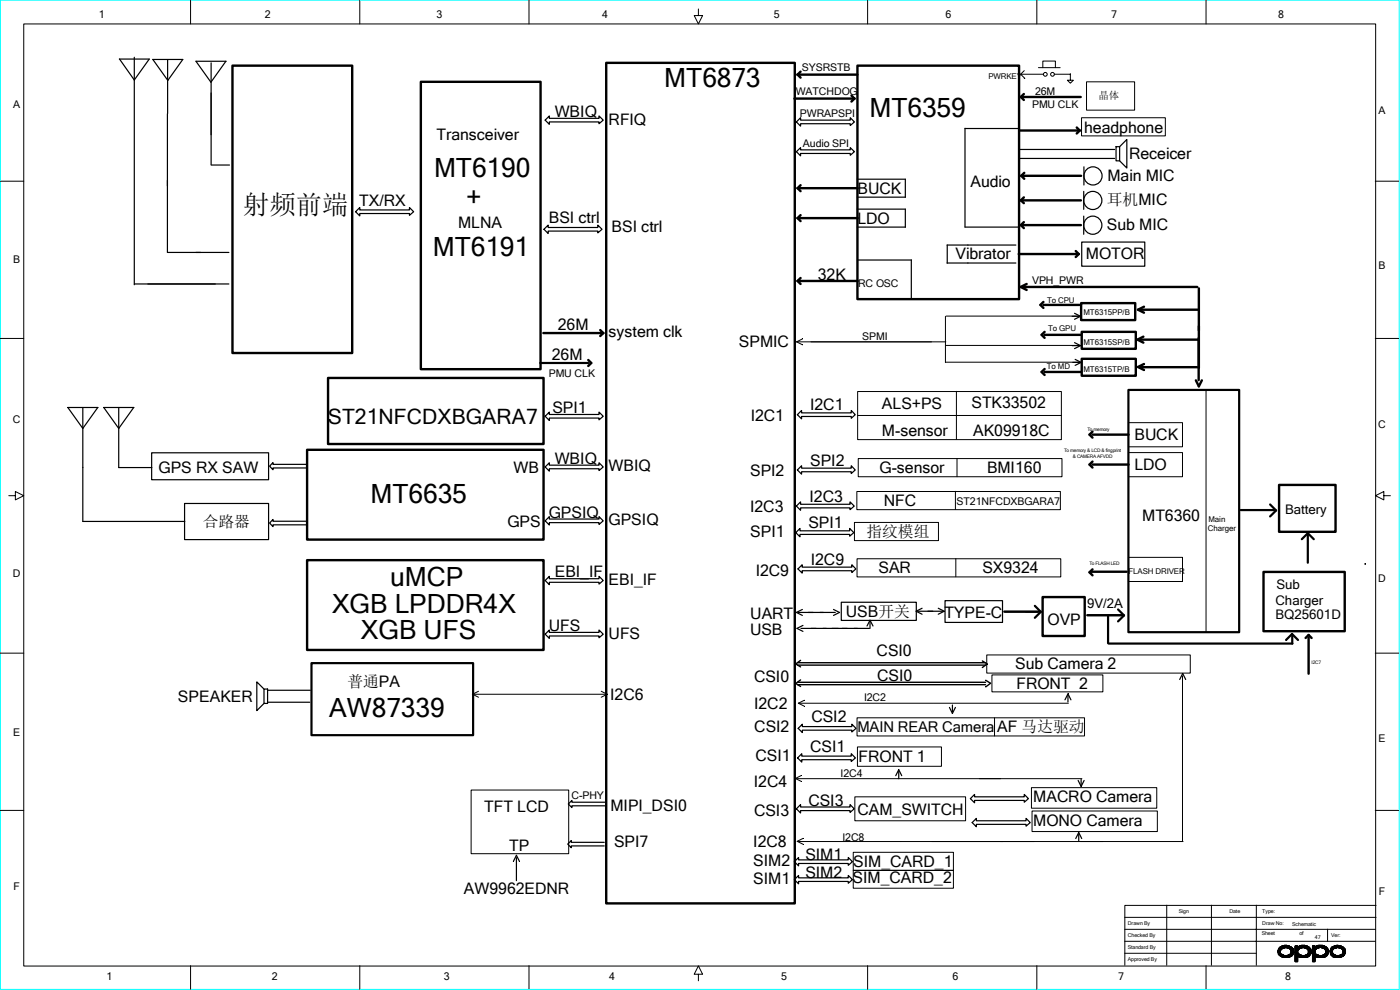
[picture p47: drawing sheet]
<svg xmlns="http://www.w3.org/2000/svg" width="297mm" height="210mm" viewBox="0 0 297 210" stroke-linecap="round" stroke-linejoin="round" font-family="sans-serif">
<defs><g id="words">
<g font-size="5.6">
<text x="140.9" y="18.5">MT6873</text>
<text x="184.4" y="24.8">MT6359</text>
<text x="92.1" y="37.5">MT6190</text>
<text x="51.6" y="45.4">射频前端</text>
<text x="98.9" y="43.7">+</text>
<text x="91.8" y="54.2">MT6191</text>
<text x="78.6" y="106.6">MT6635</text>
<text x="82.8" y="124.3">uMCP</text>
<text x="70.4" y="130">XGB LPDDR4X</text>
<text x="76.6" y="135.5">XGB UFS</text>
<text x="69.9" y="152.2">AW87339</text>
</g>
<text font-size="4.5" x="69.6" y="90">ST21NFCDXBGARA7</text>
<g font-size="3.4">
<text x="92.6" y="29.7">Transceiver</text>
<text x="117.7" y="24.9">WBIQ</text>
<text x="129.1" y="26.4">RFIQ</text>
<text x="230" y="28.2">headphone</text>
<text x="239.5" y="33.8">Receicer</text>
<text x="181.9" y="41.1">BUCK</text>
<text x="205.9" y="39.8">Audio</text>
<text x="235" y="38.5">Main MIC</text>
<text x="76.2" y="43.7">TX/RX</text>
<text x="116.4" y="47.4">BSI ctrl</text>
<text x="181.9" y="47.5">LDO</text>
<text x="97.2" y="48.4">MLNA</text>
<text x="129.8" y="49.3">BSI ctrl</text>
<text x="234.8" y="48.9">Sub MIC</text>
<text x="173.5" y="59.4">32K</text>
<text x="202.7" y="54.9">Vibrator</text>
<text x="230.4" y="54.9">MOTOR</text>
<text x="118.3" y="69.9">26M</text>
<text x="129.1" y="71.5">system clk</text>
<text x="117.1" y="76.3">26M</text>
<text x="156.8" y="73.6">SPMIC</text>
<text x="117.2" y="87.7">SPI1</text>
<text x="159.3" y="89.2">I2C1</text>
<text x="171.9" y="87.1">I2C1</text>
<text x="187.1" y="86.8">ALS+PS</text>
<text x="206.1" y="86.4">STK33502</text>
<text x="187.1" y="92.5">M-sensor</text>
<text x="206.5" y="92.5">AK09918C</text>
<text x="240.7" y="93.4">BUCK</text>
<text x="33.7" y="100.2">GPS RX SAW</text>
<text x="108.9" y="100.4">WB</text>
<text x="117.7" y="98.5">WBIQ</text>
<text x="129.1" y="100">WBIQ</text>
<text x="159.1" y="101">SPI2</text>
<text x="171.9" y="98.8">SPI2</text>
<text x="186.6" y="100.4">G-sensor</text>
<text x="209.4" y="100.4">BMI160</text>
<text x="240.7" y="99.7">LDO</text>
<text x="171.7" y="106.6">I2C3</text>
<text x="187.5" y="107.4">NFC</text>
<text x="107.7" y="111.8">GPS</text>
<text x="116.4" y="109.9">GPSIQ</text>
<text x="129.1" y="111.4">GPSIQ</text>
<text x="159.1" y="108.6">I2C3</text>
<text x="159.2" y="114">SPI1</text>
<text x="171.5" y="112.1">SPI1</text>
<text x="242.3" y="110.5">MT6360</text>
<text x="172" y="119.8">I2C9</text>
<text x="117.7" y="122.5">EBI_IF</text>
<text x="129.1" y="124.1">EBI_IF</text>
<text x="160.3" y="122.1">I2C9</text>
<text x="186.4" y="121.6">SAR</text>
<text x="208.4" y="121.6">SX9324</text>
<text x="159.2" y="131.4">UART</text>
<text x="179.5" y="131">USB开关</text>
<text x="200.4" y="131.1">TYPE-C</text>
<text x="116.4" y="133.9">UFS</text>
<text x="129.1" y="135.6">UFS</text>
<text x="159.1" y="134.8">USB</text>
<text x="222.3" y="132.6">OVP</text>
<text x="186" y="139.2">CSI0</text>
<text x="215.4" y="142">Sub Camera 2</text>
<text x="37.8" y="148.8">SPEAKER</text>
<text x="129.5" y="148.5">I2C6</text>
<text x="160" y="144.7">CSI0</text>
<text x="186.1" y="144.4">CSI0</text>
<text x="215.6" y="146.1">FRONT 2</text>
<text x="160" y="150.4">I2C2</text>
<text x="160" y="155.2">CSI2</text>
<text x="172.1" y="153.2">CSI2</text>
<text x="211.6" y="155.3">AF 马达驱动</text>
<text x="160.3" y="161.4">CSI1</text>
<text x="171.9" y="159.5">CSI1</text>
<text x="182.2" y="161.5">FRONT 1</text>
<text x="159.9" y="166.9">I2C4</text>
<text x="102.7" y="172.2">TFT LCD</text>
<text x="129.5" y="172.1">MIPI_DSI0</text>
<text x="160" y="173.1">CSI3</text>
<text x="171.5" y="170.9">CSI3</text>
<text x="181.9" y="173">CAM_SWITCH</text>
<text x="219.2" y="170.2">MACRO Camera</text>
<text x="130.3" y="179.7">SPI7</text>
<text x="159.8" y="179.6">I2C8</text>
<text x="219.2" y="175.3">MONO Camera</text>
<text x="108" y="180.5">TP</text>
<text x="159.8" y="183.8">SIM2</text>
<text x="170.9" y="182.4">SIM1</text>
<text x="181" y="183.9">SIM_CARD_1</text>
<text x="98.4" y="189.7">AW9962EDNR</text>
<text x="159.8" y="187.5">SIM1</text>
<text x="170.9" y="186.2">SIM2</text>
<text x="180.9" y="187.4">SIM_CARD_2</text>
</g>
<g font-size="3.3">
<text x="234.8" y="43.6">耳机MIC</text>
<text x="43" y="111.8">合路器</text>
<text x="183.8" y="114">指纹模组</text>
<text x="73.7" y="145.8">普通PA</text>
</g>
<text font-size="3.1" x="181.9" y="155.2">MAIN REAR Camera</text>
<g font-size="2.8">
<text x="272.6" y="109">Battery</text>
<text x="270.8" y="125">Sub</text>
<text x="230.6" y="129.1">9V/2A</text>
<text x="270.6" y="128.3">Charger</text>
<text x="270.6" y="131.2">BQ25601D</text>
</g>
<g font-size="2.2">
<text x="21" y="3.9">1</text>
<text x="56.2" y="3.9">2</text>
<text x="92.6" y="3.9">3</text>
<text x="127.7" y="3.9">4</text>
<text x="164.2" y="3.9">5</text>
<text x="200.6" y="3.9">6</text>
<text x="235.8" y="3.9">7</text>
<text x="271.1" y="3.9">8</text>
<text x="170.1" y="15">SYSRSTB</text>
<text x="2.8" y="22.9">A</text>
<text x="168.8" y="20.1">WATCHDOG</text>
<text x="218.9" y="22.9">PMU CLK</text>
<text x="219.6" y="20.1">26M</text>
<text x="233" y="21.1">晶体</text>
<text x="169.7" y="24.8">PWRAPSPI</text>
<text x="292.5" y="24.1">A</text>
<text x="170.3" y="31.1">Audio SPI</text>
<text x="2.8" y="55.8">B</text>
<text x="292.5" y="57">B</text>
<text x="182" y="60.9">RC OSC</text>
<text x="218.9" y="60.2">VPH_PWR</text>
<text x="182.9" y="72.1">SPMI</text>
<text x="116.4" y="80">PMU CLK</text>
<text x="2.7" y="89.7">C</text>
<text x="292.4" y="90.8">C</text>
<text x="202.9" y="107.2">ST21NFCDXBGARA7</text>
<text x="2.7" y="122.3">D</text>
<text x="292.4" y="123.5">D</text>
<text x="183.3" y="148.7">I2C2</text>
<text x="2.8" y="156.2">E</text>
<text x="292.5" y="157.4">E</text>
<text x="178.3" y="164.8">I2C4</text>
<text x="121.2" y="169.5">C-PHY</text>
<text x="178.7" y="178.3">I2C8</text>
<text x="2.8" y="188.8">F</text>
<text x="292.5" y="189.9">F</text>
<text x="22.6" y="207.9">1</text>
<text x="57.7" y="207.9">2</text>
<text x="94.1" y="207.9">3</text>
<text x="129.2" y="207.9">4</text>
<text x="165.7" y="207.9">5</text>
<text x="202.1" y="207.9">6</text>
<text x="237.2" y="207.9">7</text>
<text x="272.6" y="207.9">8</text>
</g>
<g font-size="1.7">
<text x="209.7" y="16.8">PWRKEY</text>
<text x="222.1" y="64.2">To CPU</text>
<text x="222.3" y="70.3">To GPU</text>
<text x="229.9" y="66.9">MT6315PP/B</text>
<text x="229.9" y="73.2">MT6315SP/B</text>
<text x="222.1" y="78.4">To MD</text>
<text x="229.9" y="78.8">MT6315TP/B</text>
<text x="256.2" y="112.6">Charger</text>
<text x="256.4" y="110.8">Main</text>
<text x="239.4" y="121.7">FLASH DRIVER</text>
</g>
<g font-size="1.1">
<text x="239.3" y="196.3">Drawn By</text>
<text x="250.1" y="193.8">Sign</text>
<text x="260.8" y="193.8">Date</text>
<text x="267.8" y="196.3">Draw No:</text>
<text x="267.8" y="193.8">Type:</text>
<text x="274.2" y="196.4">Schematic</text>
<text x="239.3" y="198.8">Checked By</text>
<text x="239.3" y="201.4">Standard By</text>
<text x="239.3" y="203.9">Approved By</text>
<text x="267.7" y="198.3">Sheet</text>
<text x="275.7" y="198.3">of</text>
<text x="279" y="199.2">47</text>
<text x="282.4" y="198.8">Ver:</text>
</g>
<g font-size="1">
<text x="225.8" y="96">To memory &amp; LCD &amp; fingprint</text>
<text x="230.7" y="91.4">To memory</text>
<text x="227.6" y="97.1">&amp; CAMERA AFVDD</text>
<text x="231.1" y="119.9">To FLASH LED</text>
<text x="278.3" y="140.8">I2C7</text>
</g>
</g></defs>
<path d="M.1 0h296.7v209.9h-296.7z" fill="none" stroke="#0ff" stroke-width=".21"/>
<g fill="none" stroke="#000" stroke-width=".25">
<path d="M25.3 12.5h6.4l-3.2 4.5-3.1-4.5M28.5 12.1v48.3M32.4 12.6h6.4l-3.2 4.5zM35.6 12.7l-.1 40.9h13.1M41.6 13h6.3l-3.2 4.4zM44.8 13.3v21.7M44.8 35h3.9M115.7 25.5l.8-.9v.5h10.6v-.5l.9 .9-.9 .7v-.3h-10.6v.5zM169 25.9l.8-.9v.5h10.6v-.5l.9 .9-.9 .7v-.4h-10.6v.6zM169 32.2l.8-.9v.5h10.6v-.5l.9 .9-.9 .7v-.3h-10.6v.5zM181.9 38h10.2v3.9l-10.2-.1M204.7 27.2v21h11.5"/>
<path d="M204.7 27.3h11.5M216.1 33.6h20.4M216.1 31.7h20.4M230 35.4v3.8M236.8 31.1h.7v3h-.7zM237.5 31.1l1.6-1.5v6l-1.6-1.5M75.4 44.9l.9-.9v.5h10.6v-.5l.9 .9-.9 .8v-.4h-10.6v.5zM116.3 47.8v.5h10.5v-.5l.9 .8-.9 .8v-.4h-10.5v.5l-.9-.9zM181.9 44.4h10.2v3.8M181.9 48.2h10.2M181.9 55.2h11.5M193.3 55.2v8.3"/>
<path d="M200.9 55.8h14.6M200.9 52h14.6M201 52v3.8M229.5 51.4h13.4v5.1h-13.4zM229.9 40.6v3.8M229.9 45.8v3.9M28.5 60.2h20.1M227.5 67.1h1.4M227.5 73.3h1.4M227.6 76.9h1.4M228 66.5l1.2 .6-1.2 .6M228 72.7l1.2 .6-1.2 .7"/>
<path d="M228.1 76.2l1.3 .7-1.3 .6M17.6 86.4v24.2h21.6M20.7 86.4l-3.1 4.5-3.2-4.5h6.4M25.2 86.4v12.8h7M28.4 86.4l-3.2 4.5-3.2-4.5h6.4M32.2 96.1h24.8v5.7h-24.8zM64.9 98.5h-7v-.4l-.7 .8 .7 .8v-.4h7M115.7 99.1l.8-.9v.5h10.6v-.5l.9 .9-.9 .7v-.4h-10.6v.5zM116.5 87.4v.5h10.6v-.5l.9 .9-.9 .8v-.4h-10.6v.5l-.8-.9zM169.2 99.7l.9-.9v.5h10.5v-.5l.8 .9-.8 .8v-.4h-10.5v.5zM170.1 87.1v.5h10.5v-.5l.8 .9-.8 .7v-.4h-10.5v.6l-.9-.9zM39.2 106.8h17.8v7.7h-17.8z"/>
<path d="M64.9 110.6h-7v-.4l-.7 .8 .7 .7v-.4h7M115.7 110.5l.8-.9v.5h10.6v-.5l.9 .9-.9 .8v-.4h-10.6v.5zM169 107.4l.8-.9v.5h10.5v-.5l.9 .9-.9 .7v-.4h-10.5v.5zM169.7 112.1v.5h10.6v-.5l.8 .9-.8 .7v-.3h-10.6v.5l-.9-.9zM116.5 122.3v.5h10.6v-.5l.9 .8-.9 .8v-.4h-10.6v.5l-.8-.9zM116.5 133.6v.6h10.6v-.6l.9 .9-.9 .8v-.4h-10.6v.5l-.8-.9zM169.3 120.7l.9-.9v.5h10.5v-.5l.9 .9-.9 .8v-.4h-10.5v.5zM169.3 129.9h7.9M169.9 133.3h14.5M170.2 129.3l-1.2 .6 1.2 .7M170.3 132.7l-1.2 .6 1.2 .6M176.8 129.3l1.3 .6-1.3 .7"/>
<path d="M178.5 127.8h15.9v3.8h-15.9zM183.9 132.8l.7-1.2 .6 1.2M184.6 131.9v1.4M194.7 129.7h5.4M195.6 129l-1.2 .7 1.2 .6M199.1 129l1.2 .7-1.2 .6M200.5 127.4h12.2v4.6h-12.2zM213.2 129.8h7M230.8 130.6h7.1M56 146.2l-1.5-1.5v6l1.5-1.5M56 146.2h.8v3h-.8zM56.8 146.4h9"/>
<path d="M56.8 149h8.9M169.3 154.5l.9-.9v.5h10.5v-.5l.9 .9-.9 .8v-.4h-10.5v.5zM201.4 150.1l.7 1.2 .6-1.2M202.1 149.6v1.4M225.9 148.5l.7-1.3 .6 1.3M226.6 147.5v1.4M250.3 144.1l.6-1.2 .6 1.2M128.2 178.7h-7v-.4l-.8 .8 .8 .7v-.3h7M128.3 170.2h-7v-.4l-.7 .8 .7 .7v-.4h7M169 171.6l.8-.9v.5h10.5v-.5l.9 .9-.9 .7v-.3h-10.5v.5zM169.2 160.8l.9-.9v.5h10.5v-.5l.9 .9-.9 .7v-.3h-10.5v.5zM190 164.5l.7-1.2 .6 1.2"/>
<path d="M190.7 163.6v1.5M205.9 169.4l.9-.9v.5h10.5v-.5l.9 .9-.9 .8v-.4h-10.5v.5zM206.2 174.5l.9-.9v.5h10.6v-.5l.9 .9-.9 .8v-.4h-10.6v.5zM228.2 177.9l.7-1.3 .6 1.3M228.7 165.6l.7 1.2 .6-1.2M228.9 177v1.4M229.4 165.3v1.5M108.9 182.7l.7-1.3 .6 1.3M109.6 181.9v4.9M169.4 181.9v.5h10.6v-.5l.8 .9-.8 .8v-.4h-10.6v.5l-.9-.9zM169.4 185.7v.5h10.6v-.5l.8 .9-.8 .8v-.4h-10.6v.5l-.9-.9z"/>
<circle cx="231.9" cy="37.3" r="1.93"/>
<circle cx="231.8" cy="42.5" r="1.93"/>
<circle cx="231.8" cy="47.8" r="1.93"/>
</g>
<g fill="none" stroke="#000" stroke-width=".21">
<path d="M5 5.1h286.8v199.8h-286.8zM40.4 .1v5M76.3 .1v5M112.2 .1v5M148.2 1.9v1.4h.9l-.9 1.8-.9-1.8h.9M184.1 .1v5M216.5 15.7h4.9M217.3 15l-.8 .7 .9 .9h-.1M220 .1v5M220.3 14.4h4.6M221.2 14.4v-1.4h2.7v1.4M223.6 15.7h3.5v.2"/>
<path d="M227.1 15.6v1.4h-.7l.7 .7 .6-.7h-.6M230.5 17.4h10.2v6h-10.2zM255.9 .1v5M0 38.4h5M229.4 25h17.8v3.8h-17.8zM291.8 38.4h5M0 71.8h5M169 72.5h31.7M169 72.5l1.3 .7M170.3 71.9l-1.3 .6M200.6 67.1v9.8M200.6 73.3h28.6"/>
<path d="M200.6 76.8h28.6M200.7 67.1h28.6M291.8 71.8h5M181.9 83.1h43.3v10.2h-43.3zM181.9 88.1h43.3M182.1 97.3h43.2v3.8h-43.2zM202.9 83v10.2M203 97.3v3.8M239.4 89.7h11.5v5.1h-11.5zM239.4 96h11.5v5.1h-11.5zM255.9 82.7v51.4M1.9 105.2h1.4v-.9l1.7 .9-1.7 .8v-.8"/>
<path d="M181.3 110.8h17.8v3.9h-17.8zM181.8 104.3h43.2v3.8h-43.2zM181.8 118.5h43.2v3.9h-43.2zM202.7 104.2v3.9M202.8 118.5v3.8M239.4 118.2h11.5v5.2h-11.5zM289.6 119.5l.1 .2zM293.6 105.2v-.9l-1.8 .9 1.8 .8v-.8h1.4M0 138.6h5M209.3 138.9h43.2v3.9h-43.2zM291.8 138.6h5M100.2 147.3h28.6"/>
<path d="M101.5 146.6l-1.3 .7 1.3 .6M127.6 146.6l1.2 .7M128.8 147.3l-1.2 .6M169.4 149.2h28.6M169.4 149.2l1.2 .6M170.6 148.5l-1.2 .7M181.8 152.3h48.3v3.8h-48.3zM181.9 158.5h17.8v4.1h-17.8zM198.1 149.2h28.6M210.4 143.2h23.6v3.6h-23.6zM211 152.3v3.8M250.9 143.4v35"/>
<path d="M0 171.9h5M99.9 167.6h20.7v13.5h-20.7zM169 165.2h60.5M169.3 178.5h81.7M170 164.5l-1.3 .6 1.3 .7M170.4 177.8l-1.3 .7 1.3 .6M181.4 169h23.5v5.1h-23.5zM218.8 167.1h26.6v4.3h-26.6zM218.9 172h26.6v4.4h-26.6zM291.8 171.9h5M181 180.8h21.3v3.9h-21.3zM181 184.6h21.3v3.8h-21.3z"/>
<path d="M238.6 194.6h53.3M238.6 199.7h53.2M238.6 197.1h53.2M247.5 192v12.8M257 192v12.8M266.5 192v12.8M281.6 197.1v2.6M291.9 192.1h-53.3v12.7M40.4 204.9v4.9M76.3 204.9v4.9M112.2 204.9v4.9M148.2 206.7h.9l-.9-1.8-.9 1.8h.9v1.4"/>
<path d="M184.1 204.9v4.9M220 204.9v4.9M238.6 202.2h27.9M255.9 204.9v4.9M271.1 201.6h.6M271.1 201.7h.5M271.1 201.8h.5M271.1 202h.5M271.1 202.1h.5M271.2 202.2h.4M271.2 201.3h.8M271.2 202.4h.7"/>
<path d="M271.2 202.5h.8M271.2 201.5v1M271.2 201.4v.8M271.3 202.6h.8M271.4 201.2v1.3M271.4 201h2.5M271.5 201v1.6v-1.5v.1M271.5 202.2v.4h.7M271.5 201a2.22 2.22 0 0 1 2.9 .3l.1 .8a1.94 1.94 0 0 1-2.6 .9l-.7-.5-.1-.8zM271.6 201.6l1.2-.6 .7 .2 .4 .4v.6a1.54 1.54 0 0 1-2.3 0zM271.6 200.9v1.8M271.6 200.8h2.2"/>
<path d="M271.7 200.8v.7M271.7 202.3v.6M271.9 202.5v.5h1.9M271.9 200.8v.7h-.7M272 200.7v.5M272 200.7h1.4M272.1 200.7v.5h-.7v1.4h.6v.4v-.6M272.1 202.6v.4M272.2 200.7v.4M272.2 202.6v.4M272.2 200.6h.8M272.4 200.7v.4"/>
<path d="M272.4 202.7v.4M272.5 203.1h1M272.5 200.5v.6M272.5 202.7v.4M272.6 200.5v.6h-1.3M272.6 202.7v.4M272.8 200.5v.5M272.8 202.7v.4M272.9 200.5v.5M272.9 202.7v.4M273 200.5v.6h1.2M273 202.7v.4"/>
<path d="M273.1 200.7v.4M273.1 202.7v.4M273.3 200.7v.4M273.3 202.6v.5M273.3 202.6h1M273.4 200.7v.4M273.4 202.6v.5M273.4 201.2h.9M273.5 202.6v.4v-.4M273.5 200.7v.5M273.6 200.8v.5h.8M273.6 202.4v.6h-1.5"/>
<path d="M273.7 201.5h.7M273.8 200.8v.7M273.8 202.3v.6M273.9 202.2h.5M273.9 201.6h.5M273.9 201.7h.5M273.9 201.8h.6M273.9 202h.6M273.9 202.1h.6M273.9 200.8v.8M273.9 202.2v.7M274 200.9v2h-2.4"/>
<path d="M274.2 201v1.7h-2.6M274.3 201.2v1.3h-.7M274.4 201.3v1.1h-.7M274.7 202.2h.7M274.7 201h3M274.7 201.2h1.2M274.7 201.6h.6M274.7 201.7h.6M274.7 201.8h.6M274.7 202h.6M274.7 202.1h.6M274.7 202.4h.8"/>
<path d="M274.7 202.5h1M274.7 202.6h1.1M274.7 203h.6M274.7 203.1h.6M274.7 200.8h2.9M274.7 200.7h.6M274.7 203.2h.6M274.7 203.4h.6M274.7 203.5h.6M274.7 203.6h.6M274.7 203.8h.6M274.7 203.9h.6"/>
<path d="M274.8 200.7h.5v.3a1.88 1.88 0 0 1 2.9 .7 1.59 1.59 0 0 1-2.1 1.4l-.8-.2v1.1h-.5zM274.8 200.7v3.3M274.9 200.7v3.3M275 200.7v3.3M275.2 200.7v3.3M275.3 200.7v3.3h-.6M275.3 201.6l1.1-.6 .8 .2 .4 .4v.6a1.54 1.54 0 0 1-2.3 0zM275.4 200.8v.8M275.4 202.2v.7M275.5 200.8v.7h-.8M275.5 202.3v.7h2.1M275.6 200.7h1.7"/>
<path d="M275.7 200.7v.6h-1M275.7 202.4v.6M275.8 200.7v.5M275.8 202.6v.5M275.9 200.7v.4M275.9 202.6v.5M276.1 200.5v.6M276.1 202.6v.5M276.1 200.6h.7M276.2 200.5v.6h-1.5M276.2 202.7v.4M276.3 200.5v.6"/>
<path d="M276.3 202.7v.4M276.4 200.5v.5M276.4 202.7v.4M276.6 200.5v.6M276.6 202.7v.4M276.6 201.1l1.2-.1v1.7h-3.1M276.7 200.5v.6M276.7 202.7v.4M276.8 200.5v.6M276.8 202.7v.4M276.9 200.7v.4M276.9 202.6v.5"/>
<path d="M277 201.2h1M277 202.6h.8M277.1 200.7v.4M277.1 202.6v.5M277.2 200.7v.5M277.2 202.6v.5h-1.4M277.3 201.3h.8M277.3 202.5h.7M277.3 200.7v.6M277.3 202.4v.6M277.4 201.5h.7M277.5 200.8v.7"/>
<path d="M277.5 202.3v.7M277.5 202.2h.7M277.5 201.6h.6M277.5 201.7h.7M277.5 201.8h.7M277.5 202.1h.7M277.6 200.8v.8M277.6 202.2v.7M277.7 200.9v2h-3M278 201.2v1.4M278.1 201.3v1.1h-.7M278.2 201.8v.2h-.7"/>
<path d="M278.4 202.2h.6M278.4 201h3M278.4 201.2h1.1M278.4 201.6h.6M278.4 201.7h.6M278.4 201.8h.6M278.4 202h.6M278.4 202.1h.6M278.4 202.4h.7M278.4 202.5h.8M278.4 202.6h1.1M278.4 203h.6"/>
<path d="M278.4 203.1h.6M278.4 200.8h2.9M278.4 200.7h.6M278.4 203.2h.6M278.4 203.4h.6M278.4 203.5h.6M278.4 203.6h.6M278.4 203.8h.6M278.4 203.9h.6M278.5 200.7h.5v.3a1.88 1.88 0 0 1 2.9 .7 1.59 1.59 0 0 1-2.2 1.4l-.7-.2v1.1h-.5zM278.5 200.7v3.3h.5v-3.3M278.6 200.7v3.3"/>
<path d="M278.7 200.7v3.3M278.8 200.7v3.3M279.1 200.8v.7h-.7M279.1 202.3v.6M279.2 203h2.1M279.2 200.7v.6h-.8M279.2 202.4v.6M279.3 200.7h1.7M279.4 200.7v.5M279.4 202.6v.4M279.4 201.2l.7-.2 .8 .2 .4 .4v.6a1.54 1.54 0 0 1-2.3 0v-.6zM279.5 200.7v.4"/>
<path d="M279.5 202.6v.5M279.6 200.5v.6M279.6 202.6v.5M279.7 200.5v.6h-1.3M279.7 202.6v.5M279.9 200.5v.6M279.9 202.7v.4M280 200.5v.5M280 202.7v.4M280.1 200.5v.5M280.1 202.7v.4M280.2 200.5v.5"/>
<path d="M280.2 202.7v.4M280.4 200.5v.6h1.1v1.6h-3.1M280.4 202.7v.4M280.5 200.5v.6M280.5 202.7v.4M280.6 200.5v.6M280.6 202.6v.5M280.7 201.2h.9M280.8 200.7v.4M280.8 202.6v.5M280.8 202.6h.7M280.9 200.7v.5"/>
<path d="M280.9 202.6v.5h-1.5M281 201.3h.8M281 202.5h.6M281 200.7v.6M281 202.4v.6M281.1 201.5h.7M281.1 200.8v.7M281.1 202.3v.7M281.2 202.2h.6M281.2 201.6h.7M281.2 201.7h.7M281.2 201.8h.7"/>
<path d="M281.2 202h.7M281.2 202.1h.6M281.3 200.8v2.1M281.4 200.9v2h-3M281.6 201.2v1.4M281.8 201.3v1.1h-.7M282.1 201.7h.6M282.2 201.8h.5M282.2 202h.5M282.2 202.2h.5M282.2 201.6h.5M282.2 202.4h.6"/>
<path d="M282.3 201.3v1.2h.7M282.3 202.1h.4M282.4 201.2h.8M282.4 202.6h.8M282.4 201v1.6M282.5 201h2.4M282.5 200.9v1.8M282.5 201a2.06 2.06 0 0 1 2.8 .3l.2 .8a1.87 1.87 0 0 1-3.2 .4l-.1-.8zM282.7 200.9v2h2.3l-.1-2M282.7 200.8h2.1M282.8 200.8v.7h-.6M282.8 202.2v.8"/>
<path d="M282.9 200.8v.5h-.5M282.9 202.3v.7M283 200.7h1.3M283 201.2l.8-.2 .8 .2 .3 .4v.6a1.54 1.54 0 0 1-2.2 0v-.6zM283 200.7v.5M283 202.4v.6M283.2 200.7v.4M283.2 202.6v.4M283.3 200.6h.6M283.3 200.7v.4M283.3 202.6v.5M283.4 200.7v.4"/>
<path d="M283.4 202.7v.4M283.5 200.5v.6h-1M283.5 202.7v.4M283.7 200.5v.6M283.7 202.7v.4M283.8 200.5v.5M283.8 202.7v.4M283.9 200.5v.6M283.9 202.7v.4M284 201.1l1.1-.1v1.7h-2.6M284.1 200.7v.4M284.1 202.7v.4"/>
<path d="M284.2 200.7v.4M284.2 202.7v.4M284.3 200.7v.4M284.3 202.6v.5M284.4 200.7v.4M284.4 202.6v.5h-1M284.6 200.7v.5h.6M284.6 202.6v.4h-1.9M284.6 201.3h.7M284.6 202.5h.6M284.7 200.8v.5M284.7 202.4v.6"/>
<path d="M284.8 201.5h.5M284.8 200.8v.7M284.8 202.3v.6M284.9 202.2h.4M284.9 201.6h.4M284.9 201.7h.4M284.9 201.8h.6M284.9 202h.6M284.9 202.1h.6M285.2 201.2v1.4h-.9M285.3 201.3v1.1h-.5"/>
<circle cx="221.8" cy="15.8" r=".4"/>
<circle cx="223.3" cy="15.8" r=".4"/>
</g>
<g fill="none" stroke="#000" stroke-width=".51">
<path d="M49.3 13.9h25.4v61h-25.4zM89.3 17.4h25.4v60.9h-25.4zM128.6 13.3h40v178.3h-40zM169.2 15.8h12.7M169.2 15.8l.6 .7M169.8 15.2l-.6 .6M181.9 13.9h34.3v49.6h-34.3zM217.2 19.9l-.6 .7M168.5 20.9h12.8M169.2 39.9l.6 .7M169.2 39.9h12.7M169.8 39.3l-.6 .6"/>
<path d="M180.6 20.3l.7 .6M181.3 20.9l-.7 .6M216.4 27.7h12.7M216.5 20.6h12.8M216.6 20.6l.6 .6M216.7 37.3l.6 .6M216.7 37.3h12.7M217.3 36.7l-.6 .6M228.4 27.1l.7 .6M229.1 27.7l-.7 .6M169.2 46.3h12.7M169.2 46.3l.6 .6"/>
<path d="M169.2 59.6l.6 .6M169.2 59.6h12.7M169.8 45.6l-.6 .7M169.8 59l-.6 .6M216.1 53.9h12.8M216.6 42.5l.6 .6M216.6 42.5h12.7M216.6 47.8l.6 .6M216.6 47.8h12.7M217.2 41.9l-.6 .6M217.2 47.1l-.6 .7M228.2 53.3l.7 .6"/>
<path d="M228.9 53.9l-.7 .6M115.3 70.7h12.7M124.8 76.4l.6 .6-.6 .6M127.3 70l.7 .7-.7 .6M217.2 60.9h36.8M217.8 60.2l-1.3 .7 1.3 .6M221.4 64.1l-.7 .6 .7 .6M221.4 64.7h7.6M221.6 70.4l-.6 .6 .6 .7M221.6 71h7.7M221.6 78.3l-.6 .6 .6 .6M221.6 78.9h7.7"/>
<path d="M229.4 64.3h11.4v3.6h-11.4zM229.5 70.4h11.5v3.6h-11.5zM229.5 76.1h11.5v3.6h-11.5zM241.8 77.9h12.2M242.1 65.7h12.2M242.1 72.1h12.2M242.6 71.4l-1.3 .7 1.3 .6M242.7 65.1l-1.3 .6 1.3 .6M242.7 77.2l-1.3 .7 1.3 .6M254.3 61.2v19.4M65.2 95.4h50.1v19.1h-50.1zM69.6 80.2h45.7v14h-45.7z"/>
<path d="M231.8 91.6l-.7 .6 .7 .6M231.8 92.2h7.6M231.8 97.9l-.7 .7 .7 .6M231.8 98.6h7.6M253.7 80.7l.6 1.3 .7-1.3M65.2 118.8h50.1v19.1h-50.1zM271.4 102.9h11.9v9.9h-11.9zM213.1 129.8h7.6M221.2 126.7h8.9v8.2h-8.9zM230.7 130.5h7.6M231.4 121.3h7.6M231.8 120.8l-.7 .6 .7 .6"/>
<path d="M268.1 121.3h17.2v12.6h-17.2zM277 135.3l.6-.6 .7 .6M277.6 135.3v7.6"/>
</g>
<g fill="none" stroke="#000" stroke-width=".47">
<path d="M114.6 77h10.2M239.4 82.7h23.5v51.4h-23.5zM263.2 108.2h7.2M269.5 107l1.2 1.3-1.2 1.3M276.2 114.4l1.3-1.3 1.2 1.3M277.5 113.5v5.9M219.5 128.5l1.3 1.3-1.3 1.3M235.1 130.7v5.7M235.2 136.5h39M237.2 129.3l1.3 1.3-1.3 1.2M272.8 135.8l1.3-1.3 1.3 1.3M274.2 135v1.5"/>
<path d="M66.1 140.7h34.3v15.3h-34.3z"/>
</g>
<path d="M169.2 140.6h39.9M169.2 141.1h39.9M169.2 144.7h39.9M169.2 145.2h39.9M169.8 140.1l-1 .7 1 .7M169.8 144.2l-1 .8 1 .6M208.4 140.2l1 .6-1 .8M209.1 144.3l1 .6-1 .8" fill="none" stroke="#000" stroke-width=".3"/>
<use href="#words"/>
</svg>
